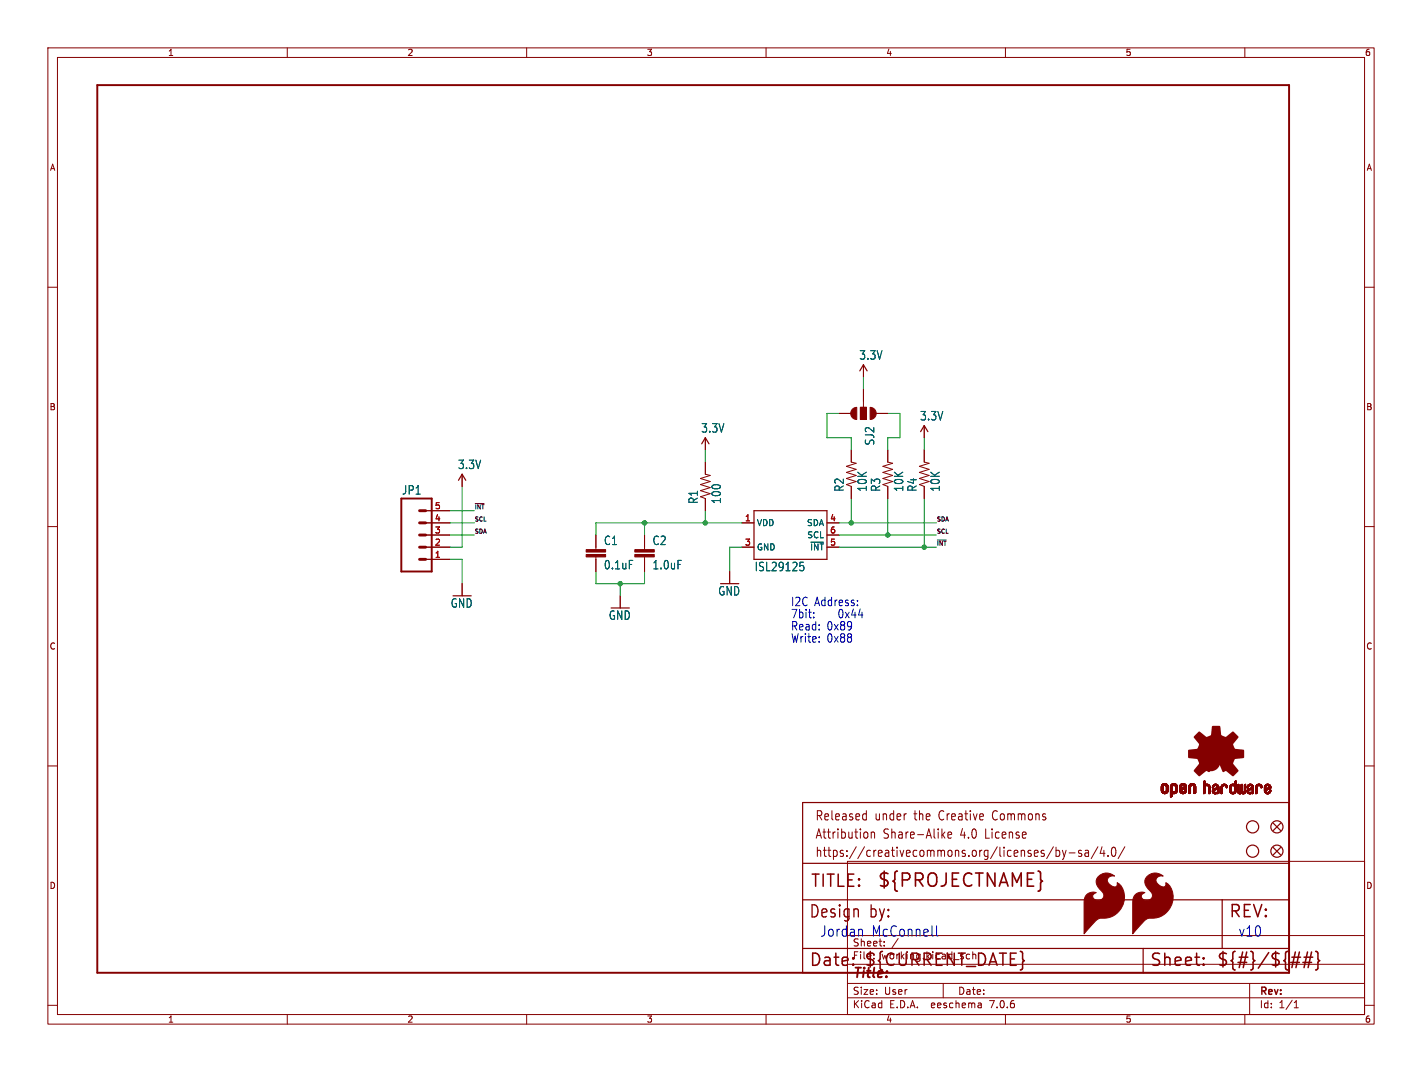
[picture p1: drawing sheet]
<svg xmlns="http://www.w3.org/2000/svg" width="297mm" height="224mm" viewBox="0 0 297 224" stroke-linecap="round" stroke-linejoin="round" font-family="sans-serif">
<defs><g id="words">
<text font-size="3.8" fill="#840000" x="183.1" y="185.7">${PROJECTNAME}</text>
<g font-size="3.5" fill="#840000">
<text x="169.2" y="185.7">TITLE:</text>
<text x="168.9" y="192.1">Design</text>
<text x="256.5" y="192.1">REV:</text>
<text x="168.9" y="202.2">Date:</text>
<text x="180.3" y="202.2">${CURRENT_DATE}</text>
<text x="240" y="202.2">Sheet:</text>
<text x="254" y="202.2">${#}/${##}</text>
</g>
<text font-size="3.5" fill="#0000c2" x="181.6" y="192.1">by:</text>
<g font-size="3" fill="#0000c2">
<text x="171.2" y="195.8">Jordan</text>
<text x="182" y="195.8">McConnell</text>
<text x="258.6" y="195.8">v10</text>
</g>
<text font-size="2.8" fill="#840000" x="178" y="204.8">Title:</text>
<g font-size="2.7" fill="#840000">
<text x="170.2" y="171.7">Released</text>
<text x="182.7" y="171.7">under</text>
<text x="191.1" y="171.7">the</text>
<text x="196.5" y="171.7">Creative</text>
<text x="208" y="171.7">Commons</text>
<text x="170.2" y="175.5">Attribution</text>
<text x="170.2" y="179.3">https://creativecommons.org/licenses/by-sa/4.0/</text>
<text x="184.5" y="175.5">Share-Alike</text>
<text x="200.8" y="175.5">4.0</text>
<text x="206.2" y="175.5">License</text>
</g>
<g font-size="2.5" fill="#006464">
<text x="179.4" y="75.3">3.3V</text>
<text x="192.1" y="88">3.3V</text>
<text x="146.4" y="90.6">3.3V</text>
<text x="182.8" y="93.1" transform="rotate(-90 182.8 93.1)">SJ2</text>
<text x="95.6" y="98.2">3.3V</text>
<text x="83.9" y="103.5">JP1</text>
<text x="146" y="105.4" transform="rotate(-90 146 105.4)">R1</text>
<text x="150.8" y="105.4" transform="rotate(-90 150.8 105.4)">100</text>
<text x="176.4" y="102.8" transform="rotate(-90 176.4 102.8)">R2</text>
<text x="181.2" y="102.8" transform="rotate(-90 181.2 102.8)">10K</text>
<text x="184.1" y="102.8" transform="rotate(-90 184.1 102.8)">R3</text>
<text x="188.9" y="102.8" transform="rotate(-90 188.9 102.8)">10K</text>
<text x="191.7" y="102.8" transform="rotate(-90 191.7 102.8)">R4</text>
<text x="196.5" y="102.8" transform="rotate(-90 196.5 102.8)">10K</text>
<text x="126" y="114.1">C1</text>
<text x="126" y="119.1">0.1uF</text>
<text x="136.2" y="114.1">C2</text>
<text x="136.2" y="119.1">1.0uF</text>
<text x="157.5" y="119.5">ISL29125</text>
<text x="149.9" y="124.6">GND</text>
<text x="94" y="127.1">GND</text>
<text x="127.1" y="129.7">GND</text>
</g>
<g font-size="2.5" fill="#0000c2">
<text x="165.1" y="126.8">I2C Address:</text>
<text x="165.1" y="129.3">7bit:</text>
<text x="165.1" y="131.8">Read:</text>
<text x="172.7" y="131.8">0x89</text>
<text x="175.4" y="129.3">0x44</text>
<text x="165.1" y="134.4">Write:</text>
<text x="172.7" y="134.4">0x88</text>
</g>
<g font-size="2.1" fill="#840000">
<text x="178" y="197.9">Sheet:</text>
<text x="178" y="200.6">File:</text>
<text x="184.1" y="200.6">working.kicad_sch</text>
<text x="178" y="208">Size:</text>
<text x="184.7" y="208">User</text>
<text x="200" y="208">Date:</text>
<text x="263" y="208.2">Rev:</text>
<text x="178" y="210.8">KiCad</text>
<text x="185.7" y="210.8">E.D.A.</text>
<text x="194.6" y="210.8">eeschema</text>
<text x="207" y="210.8">7.0.6</text>
<text x="263" y="210.8">Id:</text>
<text x="267.1" y="210.8">1/1</text>
</g>
<g font-size="1.8" fill="#840000">
<text x="35" y="11.9">1</text>
<text x="85" y="11.9">2</text>
<text x="135" y="11.9">3</text>
<text x="185" y="11.9">4</text>
<text x="235" y="11.9">5</text>
<text x="285" y="11.9">6</text>
<text x="10.3" y="35.9">A</text>
<text x="285.3" y="35.9">A</text>
<text x="10.3" y="85.9">B</text>
<text x="285.3" y="85.9">B</text>
<text x="10.3" y="135.9">C</text>
<text x="285.3" y="135.9">C</text>
<text x="10.3" y="185.9">D</text>
<text x="285.3" y="185.9">D</text>
<text x="35" y="213.8">1</text>
<text x="85" y="213.8">2</text>
<text x="135" y="213.8">3</text>
<text x="185" y="213.8">4</text>
<text x="235" y="213.8">5</text>
<text x="285" y="213.8">6</text>
</g>
<g font-size="1.8" fill="#a90000">
<text x="90.7" y="106.4">5</text>
<text x="90.7" y="111.5">3</text>
<text x="90.7" y="109">4</text>
<text x="155.5" y="109">1</text>
<text x="173.3" y="109">4</text>
<text x="173.3" y="111.5">6</text>
<text x="90.7" y="116.6">1</text>
<text x="90.7" y="114">2</text>
<text x="155.5" y="114">3</text>
<text x="173.3" y="114">5</text>
</g>
<g font-size="1.8" fill="#006464">
<text x="158" y="110.1">VDD</text>
<text x="168.4" y="110.1">SDA</text>
<text x="168.5" y="112.6">SCL</text>
<text x="158" y="115.2">GND</text>
<text x="169.1" y="115.2">~{INT}</text>
</g>
<g font-size="1.2" fill="#0f0f0f">
<text x="99.1" y="106.4">~{INT}</text>
<text x="99.1" y="111.5">SDA</text>
<text x="99.1" y="109">SCL</text>
<text x="195.6" y="109">SDA</text>
<text x="195.6" y="111.5">SCL</text>
<text x="195.6" y="114.1">~{INT}</text>
</g>
</g></defs>
<g fill="none" stroke="#840000" stroke-width=".21">
<path d="M10 10h277v203.9h-277zM12 12h273v199.9h-273zM60 10v2M110 10v2M160 10v2M210 10v2M260 10v2M10 60h2M285 60h2M180.3 76.2v2.5M96.5 99.1v2.5M147.3 96.5v2.6l1 .2-2 .6 2 .7-2 .6 2 .7-2 .6 2 .6-2 .7 1 .3v2.6"/>
<path d="M147.3 91.4v2.6M175.3 86.4h2.5M177.8 94v2.5l1 .3-2 .6 2 .6-2 .7 2 .6-2 .6 2 .7-2 .6 1 .4v2.5M179.7 85.1h1.3v2.5h-1.3zM180.3 81.3v3.8M182.9 86.4h2.5M185.4 94v2.5l1 .3-2 .6 2 .6-2 .7 2 .6-2 .6 2 .7-2 .6 1 .4v2.5M193 88.9v2.5M193 94v2.5l1.1 .3-2.1 .6 2.1 .6-2.1 .7 2.1 .6-2.1 .6 2.1 .7-2.1 .6 1 .4v2.5M10 110h2M88.9 109.2h5.1M88.9 114.3h5.1"/>
<path d="M88.9 111.8h5.1M88.9 116.8h5.1M88.9 106.7h5.1M124.5 111.8v3M124.5 116.3v3.1M134.6 111.8v3M134.6 116.3v3.1M152.4 119.4v2.5M154.9 109.2h2.6M154.9 114.3h2.6M172.7 109.2h2.6M172.7 114.3h2.6"/>
<path d="M172.7 111.8h2.6M285 110h2M96.5 121.9v2.6M129.5 124.5v2.5M10 160h2M285 160h2M177 179.9h108v32h-108zM180.5 170l.4 .1M180.9 169.3v2M180.9 171.2l-.4 .1M181.2 174v.9M182 173.8v1.3"/>
<path d="M182 174l.2-.2 .4 .1 .1 1.2M196.9 174.4l.5 .7M197.4 173.8l-.7 .7M198 174.4l.8-.1-.1-.4-.5-.1-.2 .3 .1 .9h.6M220 176.9l-1.4 2.5M220.6 177v1.9M220.6 177.7l.4-.1 .3 .4-.1 .8h-.6M221.9 177.6l.4 1.3M222.3 178.9l-.2 .5-.2 .1M222.7 177.6l-.4 1.3M223.3 178.2h1.2M225.9 177.7l-.4-.1-.2 .3v.3l.6 .1v.5h-.6"/>
<path d="M226.7 177.7h.6l.1 1.2M227.4 178.1l-.6 .1a.4 .4 0 0 0-.2 .3 .4 .4 0 0 0 .2 .4l.6-.1M229.3 176.9l-1.4 2.5M230.2 176.9l-.4 1.4h1M230.6 177.6v1.3M231.4 178.7v.2M232.4 177.1l.3-.1a1.34 1.34 0 0 1 0 1.9h-.2a1.44 1.44 0 0 1-.1-1.8zM234.9 176.9l-1.4 2.5M177 195.4h108M184.7 197.5v.1M187.6 196l-1.3 2M10 210h2"/>
<path d="M60 211.9v2M110 211.9v2M160 211.9v2M177 208.4h108M177 205.4h108M177 201.4h108M197 205.4v3M204.9 209.6l.1 .9M205 210.4l-.2 .1M205 209.9h-.2M210 211.9v2M260 211.9v2"/>
<path d="M261 205.4v6.5M270.3 210.5h.9M270.3 209.4l.4-.4v1.5M285 210h2"/>
</g>
<g fill="none" stroke="#840000" stroke-width=".25">
<path d="M179.6 77.5l.7-1.3 .8 1.3M146.6 92.7l.7-1.3 .8 1.3M192.3 90.2l.7-1.3 .8 1.3M95.8 100.3l.7-1.2 .8 1.2M157.5 106.7h15.2v10.1h-15.2zM167.6 167.6h101.6v35.6h-101.6zM265.9 177l1.6 1.6M265.9 172l1.6 1.5M267.5 177l-1.6 1.6M267.5 172l-1.6 1.5M167.6 198.1h101.6M167.6 180.3h101.6"/>
<path d="M167.6 188h101.6M238.8 198.1v5.1M255.3 188v10.1"/>
<circle cx="261.6" cy="172.7" r="1.27"/>
<circle cx="261.6" cy="177.8" r="1.27"/>
<circle cx="266.7" cy="177.8" r="1.27"/>
<circle cx="266.7" cy="172.7" r="1.27"/>
</g>
<g fill="#840000" stroke="#840000" stroke-width=".21">
<path d="M229.4 183.1a2.45 2.45 0 0 1 3.4-.1 1.05 1.05 0 0 0-1.4 .6 1.05 1.05 0 0 0 .6 1.4 .75 .75 0 0 0 1.4-.2l-.1-.4a3.8 3.8 0 0 1 .8 5.5 4.3 4.3 0 0 1-4.3 1.9 7.8 7.8 0 0 0-2.7 2.5l-.7 .8v-6.4a1.93 1.93 0 0 1 2.6-2.2 .81 .81 0 0 0-.8 .9 .81 .81 0 0 0 1 .7 1.09 1.09 0 0 0 1.3-.6 1.09 1.09 0 0 0-.4-1.4 2.08 2.08 0 0 1-.7-3z"/>
<path d="M239.5 183.1a2.45 2.45 0 0 1 3.4-.1 1.05 1.05 0 0 0-1.4 .6 1.05 1.05 0 0 0 .7 1.4 .75 .75 0 0 0 1.3-.2v-.4a3.8 3.8 0 0 1 .7 5.5 4.3 4.3 0 0 1-4.2 1.9 7.8 7.8 0 0 0-2.8 2.5l-.6 .8v-6.4a1.93 1.93 0 0 1 2.5-2.2 .81 .81 0 0 0-.7 .9 .81 .81 0 0 0 .9 .7 1.09 1.09 0 0 0 1.3-.6 1.09 1.09 0 0 0-.4-1.4 2.08 2.08 0 0 1-.7-3z"/>
<path d="M178.1 85.5l.8-.4v2.5a1.27 1.27 0 0 1-1.1-.8 1.27 1.27 0 0 1 .3-1.3z"/>
<path d="M179.7 85.1h1.3v2.5h-1.3z"/>
<path d="M181.7 85.1a1.27 1.27 0 0 1 1.3 1.3 1.27 1.27 0 0 1-1.3 1.2z"/>
<path d="M122.4 115.8h4.1v.5h-4.1z"/>
<path d="M122.4 114.8h4.1v.5h-4.1z"/>
<path d="M132.6 115.8h4.1v.5h-4.1z"/>
<path d="M132.6 114.8h4.1v.5h-4.1z"/>
<path d="M242.5 165.1h.4z"/>
<path d="M242.5 165l.4 .1z"/>
<path d="M242.5 165h.4z"/>
<path d="M242.5 164.9l.4 .1z"/>
<path d="M242.5 164.9h.4z"/>
<path d="M242.5 164.8l.4 .1z"/>
<path d="M242.5 164.8h.4z"/>
<path d="M242.5 164.7l.4 .1z"/>
<path d="M242.5 164.7h.4z"/>
<path d="M242.5 164.6l.4 .1z"/>
<path d="M242.5 164.6h.4z"/>
<path d="M242.5 164.5l.4 .1z"/>
<path d="M242.5 164.5h.4z"/>
<path d="M242.5 164.4l.4 .1z"/>
<path d="M242.5 164.4h.4z"/>
<path d="M242.5 164.3l.4 .1z"/>
<path d="M242.6 165.2h.4z"/>
<path d="M242.6 165.1l.3 .1z"/>
<path d="M242.6 165.1h.3z"/>
<path d="M242.6 164.3h.3z"/>
<path d="M242.6 164.3h.4z"/>
<path d="M242.6 165.3h.4z"/>
<path d="M242.6 165.2l.4 .1z"/>
<path d="M242.6 164.2l.4 .1z"/>
<path d="M242.6 164.2h.4z"/>
<path d="M242.6 165.3h.5z"/>
<path d="M242.6 164.1l.4 .1z"/>
<path d="M242.6 164.1h.5z"/>
<path d="M242.6 165.4h.5z"/>
<path d="M242.6 165.3l.5 .1z"/>
<path d="M242.6 165.4h.6z"/>
<path d="M242.6 164.1h.6z"/>
<path d="M242.6 165.4h1.3z"/>
<path d="M242.6 164l1.3 .1z"/>
<path d="M242.6 164h1.3z"/>
<path d="M242.7 165.5h1.2z"/>
<path d="M242.7 165.4l1.2 .1z"/>
<path d="M242.7 164h1.2z"/>
<path d="M242.7 163.9l1.1 .1z"/>
<path d="M242.7 165.5h1.1z"/>
<path d="M242.7 163.9h1.1z"/>
<path d="M242.7 165.5l1.1 .1z"/>
<path d="M242.7 165.6h1.1z"/>
<path d="M242.8 165.6h1z"/>
<path d="M242.8 163.9h1z"/>
<path d="M242.8 163.8l1 .1z"/>
<path d="M242.8 163.8h1z"/>
<path d="M242.8 165.6h.9z"/>
<path d="M242.8 163.8h.9z"/>
<path d="M242.8 165.6l.9 .1z"/>
<path d="M242.8 165.7h.9z"/>
<path d="M242.9 163.8h.8z"/>
<path d="M242.9 165.7h.8z"/>
<path d="M242.9 165.7h.7z"/>
<path d="M242.9 163.7l.7 .1z"/>
<path d="M242.9 163.7h.7z"/>
<path d="M243 165.7h.6z"/>
<path d="M243 163.7h.6z"/>
<path d="M243 165.7l.5 .1z"/>
<path d="M243 163.7h.5z"/>
<path d="M243.1 165.8h.4z"/>
<path d="M243.1 163.7h.4z"/>
<path d="M243.1 165.8h.3z"/>
<path d="M243.1 163.7h.3z"/>
<path d="M243.2 165.8h.2z"/>
<path d="M243.2 163.7h.2z"/>
<path d="M243.3 164.1h.6z"/>
<path d="M243.4 165.4h.5z"/>
<path d="M243.4 164.1h.5z"/>
<path d="M243.4 165.3l.5 .1z"/>
<path d="M243.5 165.3h.5z"/>
<path d="M243.5 164.1h.4z"/>
<path d="M243.5 164.1h.5z"/>
<path d="M243.5 164.1l.5 .1z"/>
<path d="M243.5 164.2h.5z"/>
<path d="M243.6 165.2l.4 .1z"/>
<path d="M243.6 164.2h.4z"/>
<path d="M243.6 165.2h.4z"/>
<path d="M243.6 164.3h.4z"/>
<path d="M243.6 164.2l.4 .1z"/>
<path d="M243.6 165.1l.4 .1z"/>
<path d="M243.6 165.1h.4z"/>
<path d="M243.6 165l.4 .1z"/>
<path d="M243.6 165h.4z"/>
<path d="M243.6 164.9l.4 .1z"/>
<path d="M243.6 164.9h.4z"/>
<path d="M243.6 164.8l.4 .1z"/>
<path d="M243.6 164.8h.4z"/>
<path d="M243.6 164.7l.4 .1z"/>
<path d="M243.6 164.7h.4z"/>
<path d="M243.6 164.6l.4 .1z"/>
<path d="M243.6 164.6h.4z"/>
<path d="M243.6 164.5l.4 .1z"/>
<path d="M243.6 164.5h.4z"/>
<path d="M243.6 164.4l.4 .1z"/>
<path d="M243.6 164.4h.4z"/>
<path d="M243.6 164.3l.4 .1z"/>
<path d="M244.5 166.4h.2z"/>
<path d="M244.5 166.4h.3z"/>
<path d="M244.5 166.3l.3 .1z"/>
<path d="M244.5 166.3h.3z"/>
<path d="M244.5 166.2l.3 .1z"/>
<path d="M244.5 166.2h.3z"/>
<path d="M244.5 166.1l.3 .1z"/>
<path d="M244.5 166.1h.3z"/>
<path d="M244.5 166l.3 .1z"/>
<path d="M244.5 166h.3z"/>
<path d="M244.5 165.9l.3 .1z"/>
<path d="M244.5 165.9h.3z"/>
<path d="M244.5 165.8l.3 .1z"/>
<path d="M244.5 165.8h.3z"/>
<path d="M244.5 165.8h.4z"/>
<path d="M244.5 165.7l.4 .1z"/>
<path d="M244.5 165.7h1z"/>
<path d="M244.5 165.7h1.1z"/>
<path d="M244.5 165.6l1.1 .1z"/>
<path d="M244.5 165.6h1.2z"/>
<path d="M244.5 165.5l1.3 .1z"/>
<path d="M244.5 165.5h1.3z"/>
<path d="M244.5 165.4l1.3 .1z"/>
<path d="M244.5 165.4h1.3z"/>
<path d="M244.5 165.4h.6z"/>
<path d="M244.5 165.4h.5z"/>
<path d="M244.5 165.3l.5 .1z"/>
<path d="M244.5 165.3h.5z"/>
<path d="M244.5 165.3h.4z"/>
<path d="M244.5 165.2l.4 .1z"/>
<path d="M244.5 165.2h.4z"/>
<path d="M244.5 165.2h.3z"/>
<path d="M244.5 165.1l.3 .1z"/>
<path d="M244.5 165.1h.3z"/>
<path d="M244.5 165l.3 .1z"/>
<path d="M244.5 165h.3z"/>
<path d="M244.5 164.9l.3 .1z"/>
<path d="M244.5 164.9h.3z"/>
<path d="M244.5 164.8l.3 .1z"/>
<path d="M244.5 164.8h.3z"/>
<path d="M244.5 164.7l.3 .1z"/>
<path d="M244.5 164.7h.3z"/>
<path d="M244.5 164.6l.3 .1z"/>
<path d="M244.5 164.6h.3z"/>
<path d="M244.5 164.5l.3 .1z"/>
<path d="M244.5 164.5h.3z"/>
<path d="M244.5 164.4l.3 .1z"/>
<path d="M244.5 164.4h.3z"/>
<path d="M244.5 164.3l.3 .1z"/>
<path d="M244.5 164.3h.3z"/>
<path d="M244.5 164.3h.4z"/>
<path d="M244.5 164.2l.4 .1z"/>
<path d="M244.5 166.5h.1z"/>
<path d="M244.5 166.4l.1 .1z"/>
<path d="M244.5 164.2h.4z"/>
<path d="M244.5 164.1l.5 .1z"/>
<path d="M244.5 164.1h.5z"/>
<path d="M244.5 164.1h.6z"/>
<path d="M244.5 164l1.3 .1z"/>
<path d="M244.5 164h1.3z"/>
<path d="M244.6 164h1.2z"/>
<path d="M244.6 163.9l1.2 .1z"/>
<path d="M244.6 163.9h1.2z"/>
<path d="M244.6 163.9h1.1z"/>
<path d="M244.7 163.9h1z"/>
<path d="M244.7 163.8l1 .1z"/>
<path d="M244.7 163.8h1z"/>
<path d="M244.7 163.8h.9z"/>
<path d="M244.8 163.8h.8z"/>
<path d="M244.8 163.7l.7 .1z"/>
<path d="M244.8 163.7h.7z"/>
<path d="M244.9 163.7h.6z"/>
<path d="M244.9 165.7l.5 .1z"/>
<path d="M244.9 163.7h.5z"/>
<path d="M245 165.8h.4z"/>
<path d="M245 163.7h.4z"/>
<path d="M245 163.7h.3z"/>
<path d="M245.1 165.8h.2z"/>
<path d="M245.1 163.7h.2z"/>
<path d="M245.2 164.1h.6z"/>
<path d="M245.3 165.4h.5z"/>
<path d="M245.3 165.4h.6z"/>
<path d="M245.3 164.1h.6z"/>
<path d="M245.4 165.3l.5 .1z"/>
<path d="M245.4 164.1h.5z"/>
<path d="M245.4 165.3h.5z"/>
<path d="M245.4 164.1l.5 .1z"/>
<path d="M245.4 164.2h.5z"/>
<path d="M245.5 165.3h.4z"/>
<path d="M245.5 165.2l.4 .1z"/>
<path d="M245.5 164.2h.4z"/>
<path d="M245.5 165.2h.4z"/>
<path d="M245.5 164.3h.4z"/>
<path d="M245.5 164.2l.4 .1z"/>
<path d="M245.5 165.1l.4 .1z"/>
<path d="M245.5 165.1h.4z"/>
<path d="M245.5 164.4h.4z"/>
<path d="M245.5 164.3l.4 .1z"/>
<path d="M245.5 165l.4 .1z"/>
<path d="M245.5 165h.4z"/>
<path d="M245.5 164.9l.4 .1z"/>
<path d="M245.5 164.9h.4z"/>
<path d="M245.5 164.8l.4 .1z"/>
<path d="M245.5 164.8h.4z"/>
<path d="M245.5 164.7l.4 .1z"/>
<path d="M245.5 164.7h.4z"/>
<path d="M245.5 164.6l.4 .1z"/>
<path d="M245.5 164.6h.4z"/>
<path d="M245.5 164.5l.4 .1z"/>
<path d="M245.5 164.5h.4z"/>
<path d="M245.5 164.4l.4 .1z"/>
<path d="M246.4 165.2h.4z"/>
<path d="M246.4 165.1l.4 .1z"/>
<path d="M246.4 165.1h.4z"/>
<path d="M246.4 165l.4 .1z"/>
<path d="M246.4 165h.5z"/>
<path d="M246.4 165h.6z"/>
<path d="M246.4 164.9l.7 .1z"/>
<path d="M246.4 164.9h.7z"/>
<path d="M246.4 164.9h.8z"/>
<path d="M246.4 164.9h.9z"/>
<path d="M246.4 164.8l.9 .1z"/>
<path d="M246.4 164.8h.9z"/>
<path d="M246.4 164.8h1z"/>
<path d="M246.4 164.8h1.1z"/>
<path d="M246.4 164.7l1.1 .1z"/>
<path d="M246.4 164.7h1.1z"/>
<path d="M246.4 164.7h1.2z"/>
<path d="M246.4 164.7h1.3z"/>
<path d="M246.4 164.6l1.3 .1z"/>
<path d="M246.4 164.6h1.3z"/>
<path d="M246.4 164.6h1.4z"/>
<path d="M246.4 164.6h.4z"/>
<path d="M246.4 164.6h.3z"/>
<path d="M246.4 164.5l.3 .1z"/>
<path d="M246.4 164.5h.3z"/>
<path d="M246.4 164.4l.3 .1z"/>
<path d="M246.4 164.4h.3z"/>
<path d="M246.4 164.4h.4z"/>
<path d="M246.4 164.3l.4 .1z"/>
<path d="M246.4 164.3h.4z"/>
<path d="M246.4 164.2l.4 .1z"/>
<path d="M246.4 165.3h.5z"/>
<path d="M246.4 165.3h.4z"/>
<path d="M246.4 165.2l.4 .1z"/>
<path d="M246.4 164.2h.4z"/>
<path d="M246.4 164.2h.5z"/>
<path d="M246.4 164.1l.5 .1z"/>
<path d="M246.4 164.1h.5z"/>
<path d="M246.4 165.3l.5 .1z"/>
<path d="M246.4 165.4h.6z"/>
<path d="M246.4 164.1h.6z"/>
<path d="M246.4 165.4h1.3z"/>
<path d="M246.5 165.4h1.2z"/>
<path d="M246.5 164l1.2 .1z"/>
<path d="M246.5 164h1.2z"/>
<path d="M246.5 165.5h1.2z"/>
<path d="M246.5 165.4l1.2 .1z"/>
<path d="M246.5 165.5h1.1z"/>
<path d="M246.5 163.9l1.2 .1z"/>
<path d="M246.5 165.5l1.1 .1z"/>
<path d="M246.5 163.9h1.2z"/>
<path d="M246.6 165.6h1z"/>
<path d="M246.6 163.9h1z"/>
<path d="M246.6 163.8l1 .1z"/>
<path d="M246.6 163.8h1z"/>
<path d="M246.6 165.6l.9 .1z"/>
<path d="M246.7 163.8h.9z"/>
<path d="M246.7 165.7h.8z"/>
<path d="M246.7 163.8h.8z"/>
<path d="M246.7 163.7l.8 .1z"/>
<path d="M246.7 163.7h.7z"/>
<path d="M246.8 165.7h.6z"/>
<path d="M246.8 163.7h.6z"/>
<path d="M246.8 165.7l.6 .1z"/>
<path d="M246.8 164.6h1z"/>
<path d="M246.9 164.6h.9z"/>
<path d="M246.9 163.7h.4z"/>
<path d="M246.9 165.8h.4z"/>
<path d="M246.9 165.8h.3z"/>
<path d="M247 165.8h.2z"/>
<path d="M247 164.6h.8z"/>
<path d="M247 163.7h.2z"/>
<path d="M247 164.5l.8 .1z"/>
<path d="M247 164.5h.8z"/>
<path d="M247.1 164.5h.7z"/>
<path d="M247.2 164.5h.6z"/>
<path d="M247.2 164.1h.5z"/>
<path d="M247.2 165.4h.5z"/>
<path d="M247.2 164.1h.6z"/>
<path d="M247.2 164.4l.6 .1z"/>
<path d="M247.2 164.4h.6z"/>
<path d="M247.3 165.3l.5 .1z"/>
<path d="M247.3 164.4h.5z"/>
<path d="M247.3 164.1h.5z"/>
<path d="M247.3 165.3h.5z"/>
<path d="M247.3 164.1l.5 .1z"/>
<path d="M247.3 164.2h.5z"/>
<path d="M247.4 165.3h.4z"/>
<path d="M247.4 164.2h.4z"/>
<path d="M247.4 164.4h.4z"/>
<path d="M247.4 165.2l.4 .1z"/>
<path d="M247.4 165.2h.4z"/>
<path d="M247.4 164.3l.4 .1z"/>
<path d="M247.4 164.3h.4z"/>
<path d="M247.4 164.2l.4 .1z"/>
<path d="M247.4 165.1l.4 .1z"/>
<path d="M247.4 165.1h.4z"/>
<path d="M247.5 165.1h.3z"/>
<path d="M247.5 165l.3 .1z"/>
<path d="M247.5 165h.3z"/>
<path d="M247.6 164.9l.2 .1z"/>
<path d="M247.6 164.9h.2z"/>
<path d="M248.3 165.7h.2z"/>
<path d="M248.3 165.7h.3z"/>
<path d="M248.3 165.6l.3 .1z"/>
<path d="M248.3 165.6h.3z"/>
<path d="M248.3 165.6h.4z"/>
<path d="M248.3 165.5l.4 .1z"/>
<path d="M248.3 165.5h.4z"/>
<path d="M248.3 165.4l.4 .1z"/>
<path d="M248.3 165.4h.4z"/>
<path d="M248.3 165.3l.4 .1z"/>
<path d="M248.3 165.3h.4z"/>
<path d="M248.3 165.2l.4 .1z"/>
<path d="M248.3 165.2h.4z"/>
<path d="M248.3 165.1l.4 .1z"/>
<path d="M248.3 165.1h.4z"/>
<path d="M248.3 165l.4 .1z"/>
<path d="M248.3 165h.4z"/>
<path d="M248.3 164.9l.4 .1z"/>
<path d="M248.3 164.9h.4z"/>
<path d="M248.3 164.8l.4 .1z"/>
<path d="M248.3 164.8h.4z"/>
<path d="M248.3 164.7l.4 .1z"/>
<path d="M248.3 164.7h.4z"/>
<path d="M248.3 164.6l.4 .1z"/>
<path d="M248.3 164.6h.4z"/>
<path d="M248.3 164.5l.4 .1z"/>
<path d="M248.3 164.5h.4z"/>
<path d="M248.3 164.4l.4 .1z"/>
<path d="M248.3 164.4h.4z"/>
<path d="M248.3 164.3l.4 .1z"/>
<path d="M248.3 164.3h.4z"/>
<path d="M248.3 164.2l.4 .1z"/>
<path d="M248.3 165.7l.1 .1z"/>
<path d="M248.3 164.2h.4z"/>
<path d="M248.3 164.2h.5z"/>
<path d="M248.3 164.1l.5 .1z"/>
<path d="M248.3 164.1h.5z"/>
<path d="M248.3 164.1h.6z"/>
<path d="M248.4 164.1h.6z"/>
<path d="M248.4 164l1.3 .1z"/>
<path d="M248.4 164h1.3z"/>
<path d="M248.4 164h1.2z"/>
<path d="M248.4 163.9l1.2 .1z"/>
<path d="M248.4 163.9h1.2z"/>
<path d="M248.5 163.9h1.1z"/>
<path d="M248.5 163.9h1z"/>
<path d="M248.5 163.8l1 .1z"/>
<path d="M248.5 163.8h1z"/>
<path d="M248.6 163.8h.8z"/>
<path d="M248.6 163.7l.8 .1z"/>
<path d="M248.7 163.7h.6z"/>
<path d="M248.8 163.7h.4z"/>
<path d="M248.9 163.7h.3z"/>
<path d="M248.9 163.7h.2z"/>
<path d="M249.1 164.1h.6z"/>
<path d="M249.2 164.1h.5z"/>
<path d="M249.2 164.1l.5 .1z"/>
<path d="M249.3 164.2h.4z"/>
<path d="M249.3 164.2l.4 .1z"/>
<path d="M249.3 164.3h.4z"/>
<path d="M249.3 165.7h.3z"/>
<path d="M249.3 165.7h.4z"/>
<path d="M249.3 165.6l.4 .1z"/>
<path d="M249.3 165.6h.4z"/>
<path d="M249.3 165.6h.5z"/>
<path d="M249.3 165.5l.5 .1z"/>
<path d="M249.3 165.5h.5z"/>
<path d="M249.3 165.4l.5 .1z"/>
<path d="M249.3 165.4h.5z"/>
<path d="M249.3 165.3l.5 .1z"/>
<path d="M249.3 165.3h.5z"/>
<path d="M249.3 165.2l.5 .1z"/>
<path d="M249.3 165.2h.5z"/>
<path d="M249.3 165.1l.5 .1z"/>
<path d="M249.3 165.1h.5z"/>
<path d="M249.3 165l.5 .1z"/>
<path d="M249.3 165h.5z"/>
<path d="M249.3 164.9l.5 .1z"/>
<path d="M249.3 164.9h.5z"/>
<path d="M249.3 164.8l.5 .1z"/>
<path d="M249.3 164.8h.5z"/>
<path d="M249.3 164.7l.5 .1z"/>
<path d="M249.3 164.7h.5z"/>
<path d="M249.3 164.6l.5 .1z"/>
<path d="M249.3 164.6h.5z"/>
<path d="M249.3 164.5l.5 .1z"/>
<path d="M249.3 164.5h.5z"/>
<path d="M249.3 164.4l.5 .1z"/>
<path d="M249.3 164.4h.5z"/>
<path d="M249.3 164.3l.5 .1z"/>
<path d="M249.3 164.3h.5z"/>
<path d="M249.4 165.7h.2z"/>
<path d="M249.4 165.7l.1 .1z"/>
<path d="M251.4 165.8h.1z"/>
<path d="M251.4 165.7l.2 .1z"/>
<path d="M251.4 163.3h.3z"/>
<path d="M251.4 165.7h.2z"/>
<path d="M251.4 165.7h.3z"/>
<path d="M251.4 165.6l.3 .1z"/>
<path d="M251.4 165.6h.3z"/>
<path d="M251.4 165.5l.3 .1z"/>
<path d="M251.4 165.5h.3z"/>
<path d="M251.4 165.4l.3 .1z"/>
<path d="M251.4 165.4h.3z"/>
<path d="M251.4 165.3l.3 .1z"/>
<path d="M251.4 165.3h.3z"/>
<path d="M251.4 165.2l.3 .1z"/>
<path d="M251.4 165.2h.3z"/>
<path d="M251.4 165.1l.3 .1z"/>
<path d="M251.4 165.1h.3z"/>
<path d="M251.4 165l.3 .1z"/>
<path d="M251.4 165h.3z"/>
<path d="M251.4 164.9l.3 .1z"/>
<path d="M251.4 164.9h.3z"/>
<path d="M251.4 164.8l.3 .1z"/>
<path d="M251.4 164.8h.3z"/>
<path d="M251.4 164.7l.3 .1z"/>
<path d="M251.4 164.7h.3z"/>
<path d="M251.4 164.6l.3 .1z"/>
<path d="M251.4 164.6h.3z"/>
<path d="M251.4 164.5l.3 .1z"/>
<path d="M251.4 164.5h.3z"/>
<path d="M251.4 164.4l.3 .1z"/>
<path d="M251.4 164.4h.3z"/>
<path d="M251.4 164.3l.3 .1z"/>
<path d="M251.4 164.3h.3z"/>
<path d="M251.4 164.3h.4z"/>
<path d="M251.4 164.2l.4 .1z"/>
<path d="M251.4 164.2h.4z"/>
<path d="M251.4 164.2h.5z"/>
<path d="M251.4 164.1l.5 .1z"/>
<path d="M251.4 164.1h.5z"/>
<path d="M251.4 164.1h.6z"/>
<path d="M251.4 164.1h1.2z"/>
<path d="M251.4 164l1.2 .1z"/>
<path d="M251.4 164h1.2z"/>
<path d="M251.4 164h1.1z"/>
<path d="M251.4 163.9l1.1 .1z"/>
<path d="M251.4 163.9h1.1z"/>
<path d="M251.4 163.9h1z"/>
<path d="M251.4 163.9h.3z"/>
<path d="M251.4 163.8l.3 .1z"/>
<path d="M251.4 163.8h.3z"/>
<path d="M251.4 163.7l.3 .1z"/>
<path d="M251.4 163.7h.3z"/>
<path d="M251.4 163.6l.3 .1z"/>
<path d="M251.4 163.6h.3z"/>
<path d="M251.4 163.5l.3 .1z"/>
<path d="M251.4 163.5h.3z"/>
<path d="M251.4 163.4l.3 .1z"/>
<path d="M251.4 163.4h.3z"/>
<path d="M251.4 163.3l.3 .1z"/>
<path d="M251.4 163.2l.3 .1z"/>
<path d="M251.4 163.2h.3z"/>
<path d="M251.5 163.2h.2z"/>
<path d="M251.5 163.1l.2 .1z"/>
<path d="M251.8 163.9h.6z"/>
<path d="M251.8 163.8l.6 .1z"/>
<path d="M251.8 163.8h.5z"/>
<path d="M251.9 163.8h.4z"/>
<path d="M252.1 164.1h.5z"/>
<path d="M252.2 164.1h.4z"/>
<path d="M252.3 164.1h.4z"/>
<path d="M252.3 164.1l.4 .1z"/>
<path d="M252.3 164.2h.4z"/>
<path d="M252.4 164.2h.3z"/>
<path d="M252.4 164.3h.3z"/>
<path d="M252.4 164.2l.3 .1z"/>
<path d="M252.5 164.4h.2z"/>
<path d="M252.5 164.3l.2 .1z"/>
<path d="M252.5 164.5h.2z"/>
<path d="M252.5 164.4l.2 .1z"/>
<path d="M252.5 165.8h.1z"/>
<path d="M252.5 165.7l.2 .1z"/>
<path d="M252.5 165.7h.2z"/>
<path d="M252.5 165.6l.2 .1z"/>
<path d="M252.5 165.6h.2z"/>
<path d="M252.5 165.5l.2 .1z"/>
<path d="M252.5 165.5h.2z"/>
<path d="M252.5 165.4l.2 .1z"/>
<path d="M252.5 165.4h.2z"/>
<path d="M252.5 165.3l.2 .1z"/>
<path d="M252.5 165.3h.2z"/>
<path d="M252.5 165.2l.2 .1z"/>
<path d="M252.5 165.2h.2z"/>
<path d="M252.5 165.1l.2 .1z"/>
<path d="M252.5 165.1h.2z"/>
<path d="M252.5 165l.2 .1z"/>
<path d="M252.5 165h.2z"/>
<path d="M252.5 164.9l.2 .1z"/>
<path d="M252.5 164.9h.2z"/>
<path d="M252.5 164.8l.2 .1z"/>
<path d="M252.5 164.8h.2z"/>
<path d="M252.5 164.7l.2 .1z"/>
<path d="M252.5 164.7h.2z"/>
<path d="M252.5 164.6l.2 .1z"/>
<path d="M252.5 164.6h.2z"/>
<path d="M252.5 164.5l.2 .1z"/>
<path d="M253.2 165.4h.3z"/>
<path d="M253.2 165.3l.3 .1z"/>
<path d="M253.2 165.3h.3z"/>
<path d="M253.2 165.2l.3 .1z"/>
<path d="M253.2 165.2h.3z"/>
<path d="M253.2 164.6h.2z"/>
<path d="M253.2 164.5l.2 .1z"/>
<path d="M253.2 164.5h.2z"/>
<path d="M253.2 164.5h.3z"/>
<path d="M253.2 164.4l.3 .1z"/>
<path d="M253.2 164.4h.3z"/>
<path d="M253.2 165.4h.4z"/>
<path d="M253.2 165.1l.4 .1z"/>
<path d="M253.2 165.1h.4z"/>
<path d="M253.2 164.6h.1z"/>
<path d="M253.2 165.5h.4z"/>
<path d="M253.2 165.4l.4 .1z"/>
<path d="M253.2 164.3l.3 .1z"/>
<path d="M253.2 164.3h.3z"/>
<path d="M253.2 165.5h.5z"/>
<path d="M253.2 165.1h.5z"/>
<path d="M253.2 165l.5 .1z"/>
<path d="M253.2 165h.6z"/>
<path d="M253.2 164.3h.4z"/>
<path d="M253.2 164.2l.4 .1z"/>
<path d="M253.2 164.2h.4z"/>
<path d="M253.3 165.5l.8 .1z"/>
<path d="M253.3 165.5h.4z"/>
<path d="M253.3 165h.5z"/>
<path d="M253.3 164.2h.3z"/>
<path d="M253.3 165.6h.8z"/>
<path d="M253.3 164.2h.4z"/>
<path d="M253.3 165h.6z"/>
<path d="M253.3 164.1l.4 .1z"/>
<path d="M253.3 164.9l.7 .1z"/>
<path d="M253.3 164.1h.4z"/>
<path d="M253.3 164.1h.5z"/>
<path d="M253.3 164.9h.7z"/>
<path d="M253.3 164.1h.6z"/>
<path d="M253.3 165.6l.8 .1z"/>
<path d="M253.3 164.1h1.1z"/>
<path d="M253.4 165.7h.7z"/>
<path d="M253.4 164.9h.6z"/>
<path d="M253.4 164.1h1z"/>
<path d="M253.4 164.9h.7z"/>
<path d="M253.4 164l1 .1z"/>
<path d="M253.4 164h1z"/>
<path d="M253.4 164.9h.8z"/>
<path d="M253.4 164h.9z"/>
<path d="M253.4 164.8l.8 .1z"/>
<path d="M253.5 164h.8z"/>
<path d="M253.5 165.7h.6z"/>
<path d="M253.5 163.9l.8 .1z"/>
<path d="M253.5 164.8h1.1z"/>
<path d="M253.5 163.9h.8z"/>
<path d="M253.5 165.7l.6 .1z"/>
<path d="M253.5 165.8h.6z"/>
<path d="M253.5 163.9h.7z"/>
<path d="M253.6 164.8h1z"/>
<path d="M253.6 165.8h.5z"/>
<path d="M253.6 163.9h.6z"/>
<path d="M253.6 165.8h.4z"/>
<path d="M253.6 163.8l.6 .1z"/>
<path d="M253.6 163.8h.5z"/>
<path d="M253.7 164.8h.9z"/>
<path d="M253.7 163.8h.4z"/>
<path d="M253.7 164.7l.9 .1z"/>
<path d="M253.7 164.7h.9z"/>
<path d="M253.8 164.7h.8z"/>
<path d="M253.8 165.5h.2z"/>
<path d="M253.8 163.8h.2z"/>
<path d="M253.9 165.5h.1z"/>
<path d="M253.9 164.7h.7z"/>
<path d="M253.9 164.6l.7 .1z"/>
<path d="M253.9 164.1h.6z"/>
<path d="M253.9 164.6h.7z"/>
<path d="M254 164.1h.5z"/>
<path d="M254 164.6h.6z"/>
<path d="M254.1 164.1h.4z"/>
<path d="M254.1 164.6h.5z"/>
<path d="M254.1 164.1l.4 .1z"/>
<path d="M254.1 164.2h.4z"/>
<path d="M254.2 164.2h.3z"/>
<path d="M254.2 164.5l.4 .1z"/>
<path d="M254.2 164.5h.4z"/>
<path d="M254.2 164.2l.3 .1z"/>
<path d="M254.2 164.3h.3z"/>
<path d="M254.2 164.8l.4 .1z"/>
<path d="M254.2 164.3h.4z"/>
<path d="M254.2 164.9h.4z"/>
<path d="M254.3 164.9h.3z"/>
<path d="M254.3 164.5h.3z"/>
<path d="M254.3 164.4h.3z"/>
<path d="M254.3 164.3l.3 .1z"/>
<path d="M254.3 165.8h.1z"/>
<path d="M254.3 165.7l.2 .1z"/>
<path d="M254.3 165.7h.2z"/>
<path d="M254.3 165.7h.3z"/>
<path d="M254.3 165.6l.3 .1z"/>
<path d="M254.3 165.6h.3z"/>
<path d="M254.3 165.5l.3 .1z"/>
<path d="M254.3 165.5h.3z"/>
<path d="M254.3 165.4l.3 .1z"/>
<path d="M254.3 165.4h.3z"/>
<path d="M254.3 165.3l.3 .1z"/>
<path d="M254.3 165.3h.3z"/>
<path d="M254.3 165.2l.3 .1z"/>
<path d="M254.3 165.2h.3z"/>
<path d="M254.3 165.1l.3 .1z"/>
<path d="M254.3 165.1h.3z"/>
<path d="M254.3 165l.3 .1z"/>
<path d="M254.3 165h.3z"/>
<path d="M254.3 164.9l.3 .1z"/>
<path d="M254.3 164.4l.3 .1z"/>
<path d="M255 165.8h.2z"/>
<path d="M255 165.7l.2 .1z"/>
<path d="M255 165.7h.2z"/>
<path d="M255 165.7h.3z"/>
<path d="M255 165.6l.3 .1z"/>
<path d="M255 165.6h.3z"/>
<path d="M255 165.5l.3 .1z"/>
<path d="M255 165.5h.3z"/>
<path d="M255 165.4l.3 .1z"/>
<path d="M255 165.4h.3z"/>
<path d="M255 165.3l.3 .1z"/>
<path d="M255 165.3h.3z"/>
<path d="M255 165.2l.3 .1z"/>
<path d="M255 165.2h.3z"/>
<path d="M255 165.1l.3 .1z"/>
<path d="M255 165.1h.3z"/>
<path d="M255 165l.3 .1z"/>
<path d="M255 165h.3z"/>
<path d="M255 164.9l.3 .1z"/>
<path d="M255 164.9h.3z"/>
<path d="M255 164.8l.3 .1z"/>
<path d="M255 164.8h.3z"/>
<path d="M255 164.7l.3 .1z"/>
<path d="M255 164.7h.3z"/>
<path d="M255 164.6l.3 .1z"/>
<path d="M255 164.6h.3z"/>
<path d="M255 164.5l.3 .1z"/>
<path d="M255 164.5h.3z"/>
<path d="M255 164.4l.3 .1z"/>
<path d="M255 164.4h.3z"/>
<path d="M255 164.3l.3 .1z"/>
<path d="M255 164.3h.3z"/>
<path d="M255 164.3h.4z"/>
<path d="M255.1 164.2l.3 .1z"/>
<path d="M255.1 164.2h.3z"/>
<path d="M255.1 164.2h.4z"/>
<path d="M255.1 164.1l.4 .1z"/>
<path d="M255.1 164.1h.4z"/>
<path d="M255.1 164.1h.5z"/>
<path d="M255.1 164.1h.6z"/>
<path d="M255.2 164.1h1.1z"/>
<path d="M255.2 164.1h1z"/>
<path d="M255.2 164l1 .1z"/>
<path d="M255.2 164h1z"/>
<path d="M255.3 164h.8z"/>
<path d="M255.3 163.9l.8 .1z"/>
<path d="M255.3 163.9h.8z"/>
<path d="M255.4 163.9h.7z"/>
<path d="M255.4 163.9h.6z"/>
<path d="M255.4 163.8l.6 .1z"/>
<path d="M255.4 163.8h.6z"/>
<path d="M255.5 163.8h.4z"/>
<path d="M255.6 163.8h.1z"/>
<path d="M255.7 164.1h.6z"/>
<path d="M255.8 164.1h.5z"/>
<path d="M255.9 164.1h.4z"/>
<path d="M255.9 164.1l.4 .1z"/>
<path d="M255.9 164.2h.4z"/>
<path d="M256 164.2h.3z"/>
<path d="M256 164.2l.4 .1z"/>
<path d="M256 164.3h.4z"/>
<path d="M256.1 164.3h.3z"/>
<path d="M256.1 164.3l.3 .1z"/>
<path d="M256.1 164.4h.3z"/>
<path d="M256.1 164.5h.2z"/>
<path d="M256.1 164.5h.3z"/>
<path d="M256.1 164.4l.3 .1z"/>
<path d="M256.1 164.5l.1 .1z"/>
<path d="M256.8 165.1h.3z"/>
<path d="M256.8 165l.3 .1z"/>
<path d="M256.8 165h.3z"/>
<path d="M256.8 164.9l.3 .1z"/>
<path d="M256.8 164.9h.3z"/>
<path d="M256.8 164.8l.3 .1z"/>
<path d="M256.8 164.8h.3z"/>
<path d="M256.8 164.7l.3 .1z"/>
<path d="M256.8 164.7h.3z"/>
<path d="M256.8 164.6l.3 .1z"/>
<path d="M256.8 164.6h.3z"/>
<path d="M256.8 164.5l.3 .1z"/>
<path d="M256.8 164.5h.3z"/>
<path d="M256.8 165.2h.3z"/>
<path d="M256.8 165.1l.3 .1z"/>
<path d="M256.8 164.4l.3 .1z"/>
<path d="M256.8 164.4h.3z"/>
<path d="M256.8 165.2l.3 .1z"/>
<path d="M256.9 165.3h.2z"/>
<path d="M256.9 164.4h.2z"/>
<path d="M256.9 164.3l.2 .1z"/>
<path d="M256.9 164.3h.2z"/>
<path d="M256.9 165.4h.3z"/>
<path d="M256.9 165.3l.3 .1z"/>
<path d="M256.9 165.3h.3z"/>
<path d="M256.9 164.3h.3z"/>
<path d="M256.9 164.2l.3 .1z"/>
<path d="M256.9 164.2h.3z"/>
<path d="M256.9 165.4l.4 .1z"/>
<path d="M256.9 165.4h.4z"/>
<path d="M256.9 164.2h.4z"/>
<path d="M256.9 165.5h.4z"/>
<path d="M256.9 164.1l.4 .1z"/>
<path d="M256.9 165.5h.5z"/>
<path d="M256.9 164.1h.4z"/>
<path d="M256.9 164.1h.5z"/>
<path d="M257 165.5l1.1 .1z"/>
<path d="M257 165.5h.5z"/>
<path d="M257 164.1h.4z"/>
<path d="M257 165.6h1.1z"/>
<path d="M257 164.1h.5z"/>
<path d="M257 164.1h1.2z"/>
<path d="M257 165.6h1z"/>
<path d="M257 164l1.2 .1z"/>
<path d="M257 164h1.2z"/>
<path d="M257 165.6l1 .1z"/>
<path d="M257.1 165.7h.9z"/>
<path d="M257.1 164h1.1z"/>
<path d="M257.1 165.7h.8z"/>
<path d="M257.1 163.9l1.1 .1z"/>
<path d="M257.1 163.9h1.1z"/>
<path d="M257.2 165.7h.7z"/>
<path d="M257.2 163.9h1z"/>
<path d="M257.2 165.7l.7 .1z"/>
<path d="M257.2 163.9h.6z"/>
<path d="M257.2 165.8h.6z"/>
<path d="M257.2 163.8l.6 .1z"/>
<path d="M257.3 165.8h.5z"/>
<path d="M257.3 163.8h.5z"/>
<path d="M257.3 165.8h.4z"/>
<path d="M257.3 163.8h.4z"/>
<path d="M257.4 163.8h.2z"/>
<path d="M257.5 164.1h.7z"/>
<path d="M257.6 165.5h.5z"/>
<path d="M257.6 164.1h.6z"/>
<path d="M257.7 164.1h.5z"/>
<path d="M257.7 165.5h.4z"/>
<path d="M257.7 164.1l.5 .1z"/>
<path d="M257.7 165.4l.4 .1z"/>
<path d="M257.7 164.2h.5z"/>
<path d="M257.8 164.2h.4z"/>
<path d="M257.8 165.4h.3z"/>
<path d="M257.8 164.2l.4 .1z"/>
<path d="M257.8 165.4h.4z"/>
<path d="M257.8 164.3h.4z"/>
<path d="M257.8 165.3l.4 .1z"/>
<path d="M257.9 165.3h.3z"/>
<path d="M257.9 164.3h.3z"/>
<path d="M257.9 163.9h.3z"/>
<path d="M257.9 163.8l.3 .1z"/>
<path d="M257.9 165.2l.3 .1z"/>
<path d="M257.9 165.2h.3z"/>
<path d="M257.9 165.1h.3z"/>
<path d="M257.9 165l.3 .1z"/>
<path d="M257.9 165h.3z"/>
<path d="M257.9 164.9l.3 .1z"/>
<path d="M257.9 164.9h.3z"/>
<path d="M257.9 164.8h.3z"/>
<path d="M257.9 164.7l.3 .1z"/>
<path d="M257.9 164.7h.3z"/>
<path d="M257.9 164.6h.3z"/>
<path d="M257.9 164.5h.3z"/>
<path d="M257.9 164.4l.3 .1z"/>
<path d="M257.9 164.4h.3z"/>
<path d="M257.9 164.3l.3 .1z"/>
<path d="M257.9 163.8h.3z"/>
<path d="M257.9 163.7l.3 .1z"/>
<path d="M257.9 163.7h.3z"/>
<path d="M257.9 163.6l.3 .1z"/>
<path d="M257.9 163.6h.3z"/>
<path d="M257.9 163.5h.3z"/>
<path d="M257.9 163.4h.3z"/>
<path d="M257.9 163.3h.3z"/>
<path d="M257.9 165.1l.3 .1z"/>
<path d="M257.9 164.8l.3 .1z"/>
<path d="M257.9 164.6l.3 .1z"/>
<path d="M257.9 164.5l.3 .1z"/>
<path d="M257.9 163.5l.3 .1z"/>
<path d="M257.9 163.4l.3 .1z"/>
<path d="M257.9 163.3l.3 .1z"/>
<path d="M257.9 163.2l.3 .1z"/>
<path d="M257.9 163.2h.3z"/>
<path d="M258 163.2h.2z"/>
<path d="M258.1 163.1l.1 .1z"/>
<path d="M258.5 165.3h.3z"/>
<path d="M258.5 165.2l.3 .1z"/>
<path d="M258.5 165.2h.3z"/>
<path d="M258.5 165.1l.3 .1z"/>
<path d="M258.5 165.1h.3z"/>
<path d="M258.5 165l.3 .1z"/>
<path d="M258.5 165h.3z"/>
<path d="M258.5 164.9l.3 .1z"/>
<path d="M258.5 164.9h.3z"/>
<path d="M258.5 164.8l.3 .1z"/>
<path d="M258.5 164.8h.3z"/>
<path d="M258.5 164.7l.3 .1z"/>
<path d="M258.5 164.7h.3z"/>
<path d="M258.5 164.6l.3 .1z"/>
<path d="M258.5 164.6h.3z"/>
<path d="M258.5 164.5l.3 .1z"/>
<path d="M258.5 164.5h.3z"/>
<path d="M258.5 164.4l.3 .1z"/>
<path d="M258.5 164.4h.3z"/>
<path d="M258.5 164.3l.3 .1z"/>
<path d="M258.5 164.3h.3z"/>
<path d="M258.5 164.2l.3 .1z"/>
<path d="M258.5 164.2h.3z"/>
<path d="M258.5 164.1l.3 .1z"/>
<path d="M258.5 164.1h.3z"/>
<path d="M258.5 164l.3 .1z"/>
<path d="M258.5 164h.3z"/>
<path d="M258.5 165.5h.3z"/>
<path d="M258.5 165.4l.3 .1z"/>
<path d="M258.5 165.4h.3z"/>
<path d="M258.5 165.3l.3 .1z"/>
<path d="M258.5 163.9l.3 .1z"/>
<path d="M258.5 163.9h.3z"/>
<path d="M258.5 165.5h.4z"/>
<path d="M258.5 165.5h1.6z"/>
<path d="M258.5 165.6h1.6z"/>
<path d="M258.5 165.5l1.6 .1z"/>
<path d="M258.6 165.6h1.5z"/>
<path d="M258.6 163.9h.2z"/>
<path d="M258.6 165.6l1.5 .1z"/>
<path d="M258.6 165.7h1.5z"/>
<path d="M258.6 165.7h1.4z"/>
<path d="M258.6 163.8l.2 .1z"/>
<path d="M258.7 165.7h1.3z"/>
<path d="M258.7 165.7h.6z"/>
<path d="M258.7 165.7l.5 .1z"/>
<path d="M258.7 165.8h.5z"/>
<path d="M258.8 165.8h.4z"/>
<path d="M259 165.5h.6z"/>
<path d="M259.1 165.5h.5z"/>
<path d="M259.1 165.5h.4z"/>
<path d="M259.1 165.4l.4 .1z"/>
<path d="M259.1 165.4h.4z"/>
<path d="M259.2 165.4h.3z"/>
<path d="M259.2 165.3l.3 .1z"/>
<path d="M259.2 165.3h.3z"/>
<path d="M259.2 165.2h.3z"/>
<path d="M259.2 165.1l.3 .1z"/>
<path d="M259.2 165.1h.3z"/>
<path d="M259.2 165h.3z"/>
<path d="M259.2 164.9l.3 .1z"/>
<path d="M259.2 164.9h.3z"/>
<path d="M259.2 165.2l.3 .1z"/>
<path d="M259.2 165l.3 .1z"/>
<path d="M259.2 164.8l.3 .1z"/>
<path d="M259.2 164.8h.3z"/>
<path d="M259.2 164.7l.3 .1z"/>
<path d="M259.2 164.7h.3z"/>
<path d="M259.2 164.6l.3 .1z"/>
<path d="M259.2 164.6h.3z"/>
<path d="M259.2 164.5l.3 .1z"/>
<path d="M259.2 164.5h.3z"/>
<path d="M259.2 164.4l.3 .1z"/>
<path d="M259.2 164.4h.3z"/>
<path d="M259.2 164.3l.3 .1z"/>
<path d="M259.2 164.3h.3z"/>
<path d="M259.2 164.2l.3 .1z"/>
<path d="M259.2 164.2h.3z"/>
<path d="M259.2 164.1l.3 .1z"/>
<path d="M259.2 164.1h.3z"/>
<path d="M259.2 164l.3 .1z"/>
<path d="M259.2 164h.3z"/>
<path d="M259.2 163.9l.3 .1z"/>
<path d="M259.2 163.9h.3z"/>
<path d="M259.3 163.9h.2z"/>
<path d="M259.3 165.7h.7z"/>
<path d="M259.3 163.8l.2 .1z"/>
<path d="M259.4 163.8h.1z"/>
<path d="M259.4 165.7l.6 .1z"/>
<path d="M259.4 165.8h.5z"/>
<path d="M259.5 165.8h.4z"/>
<path d="M259.5 165.8h.3z"/>
<path d="M259.7 165.5h.4z"/>
<path d="M259.8 165.5h.4z"/>
<path d="M259.8 165.4l.4 .1z"/>
<path d="M259.8 165.4h.4z"/>
<path d="M259.9 165.4h.3z"/>
<path d="M259.9 165.3l.3 .1z"/>
<path d="M259.9 165.3h.3z"/>
<path d="M259.9 165.2l.3 .1z"/>
<path d="M259.9 165.2h.3z"/>
<path d="M259.9 165.1l.3 .1z"/>
<path d="M259.9 165.1h.3z"/>
<path d="M259.9 165l.3 .1z"/>
<path d="M259.9 165h.3z"/>
<path d="M259.9 164.9l.3 .1z"/>
<path d="M259.9 164.9h.3z"/>
<path d="M259.9 164.8l.3 .1z"/>
<path d="M259.9 164.8h.3z"/>
<path d="M259.9 164.7l.3 .1z"/>
<path d="M259.9 164.7h.3z"/>
<path d="M259.9 164.6l.3 .1z"/>
<path d="M259.9 164.6h.3z"/>
<path d="M259.9 164.5l.3 .1z"/>
<path d="M259.9 164.5h.3z"/>
<path d="M259.9 164.4l.3 .1z"/>
<path d="M259.9 164.4h.3z"/>
<path d="M259.9 164.3l.3 .1z"/>
<path d="M259.9 164.3h.3z"/>
<path d="M259.9 164.2l.3 .1z"/>
<path d="M259.9 164.2h.3z"/>
<path d="M259.9 164.1l.3 .1z"/>
<path d="M259.9 164.1h.3z"/>
<path d="M259.9 164l.3 .1z"/>
<path d="M259.9 164h.3z"/>
<path d="M259.9 163.9l.3 .1z"/>
<path d="M259.9 163.9h.3z"/>
<path d="M260 163.9h.2z"/>
<path d="M260 163.8l.2 .1z"/>
<path d="M260.4 165.4h.4z"/>
<path d="M260.4 165.3l.4 .1z"/>
<path d="M260.4 165.3h.4z"/>
<path d="M260.4 165.2l.4 .1z"/>
<path d="M260.4 165.2h.4z"/>
<path d="M260.5 165.4h.3z"/>
<path d="M260.5 165.2h.3z"/>
<path d="M260.5 165.1l.3 .1z"/>
<path d="M260.5 165.1h.3z"/>
<path d="M260.5 164.6h.1z"/>
<path d="M260.5 164.5l.1 .1z"/>
<path d="M260.5 164.5h.2z"/>
<path d="M260.5 164.4l.3 .1z"/>
<path d="M260.5 164.4h.3z"/>
<path d="M260.5 165.4l.3 .1z"/>
<path d="M260.5 165.1h.4z"/>
<path d="M260.5 164.3l.3 .1z"/>
<path d="M260.5 164.3h.3z"/>
<path d="M260.5 165.5h.3z"/>
<path d="M260.5 165.5h.4z"/>
<path d="M260.5 165.5h.8z"/>
<path d="M260.5 165.5h.5z"/>
<path d="M260.5 165l.5 .1z"/>
<path d="M260.5 165h.5z"/>
<path d="M260.5 164.2l.3 .1z"/>
<path d="M260.5 164.2h.3z"/>
<path d="M260.5 165.6h.8z"/>
<path d="M260.5 165.5l.8 .1z"/>
<path d="M260.5 164.2h.4z"/>
<path d="M260.5 165h.6z"/>
<path d="M260.5 165h.7z"/>
<path d="M260.5 164.1l.4 .1z"/>
<path d="M260.6 165.6h.7z"/>
<path d="M260.6 165h.6z"/>
<path d="M260.6 164.1h.4z"/>
<path d="M260.6 164.9l.6 .1z"/>
<path d="M260.6 164.9h.6z"/>
<path d="M260.6 164.1h.5z"/>
<path d="M260.6 165.6l.7 .1z"/>
<path d="M260.6 164.1h1.1z"/>
<path d="M260.6 165.7h.7z"/>
<path d="M260.6 164.9h.7z"/>
<path d="M260.6 164l1.1 .1z"/>
<path d="M260.6 164h1.1z"/>
<path d="M260.6 164h1z"/>
<path d="M260.7 165.7h.7z"/>
<path d="M260.7 164.9h.7z"/>
<path d="M260.7 164h.9z"/>
<path d="M260.7 164.8l.7 .1z"/>
<path d="M260.7 165.7h.6z"/>
<path d="M260.7 164.8h.8z"/>
<path d="M260.7 163.9l.9 .1z"/>
<path d="M260.7 163.9h.9z"/>
<path d="M260.8 165.7l.5 .1z"/>
<path d="M260.8 163.9h.7z"/>
<path d="M260.8 165.8h.5z"/>
<path d="M260.8 164.8h1z"/>
<path d="M260.8 163.9h.6z"/>
<path d="M260.9 164.8h.9z"/>
<path d="M260.9 163.9h.5z"/>
<path d="M260.9 165.8h.4z"/>
<path d="M260.9 163.8l.5 .1z"/>
<path d="M260.9 163.8h.5z"/>
<path d="M260.9 164.7l.9 .1z"/>
<path d="M261 163.8h.3z"/>
<path d="M261 164.7h.8z"/>
<path d="M261.1 164.7h.7z"/>
<path d="M261.1 165.5h.2z"/>
<path d="M261.2 164.6l.6 .1z"/>
<path d="M261.2 164.1h.5z"/>
<path d="M261.2 164.6h.6z"/>
<path d="M261.3 164.6h.5z"/>
<path d="M261.3 164.1h.4z"/>
<path d="M261.3 164.1l.4 .1z"/>
<path d="M261.4 164.2h.4z"/>
<path d="M261.4 164.6h.4z"/>
<path d="M261.4 164.5l.4 .1z"/>
<path d="M261.4 164.5h.4z"/>
<path d="M261.4 164.2l.4 .1z"/>
<path d="M261.5 164.5h.3z"/>
<path d="M261.5 164.3h.3z"/>
<path d="M261.5 164.8h.3z"/>
<path d="M261.5 164.8l.3 .1z"/>
<path d="M261.5 164.3l.3 .1z"/>
<path d="M261.5 164.9h.3z"/>
<path d="M261.5 164.4h.3z"/>
<path d="M261.5 165.8h.2z"/>
<path d="M261.5 165.7l.2 .1z"/>
<path d="M261.5 165.7h.3z"/>
<path d="M261.5 165.6l.3 .1z"/>
<path d="M261.5 165.6h.3z"/>
<path d="M261.5 165.5l.3 .1z"/>
<path d="M261.5 165.5h.3z"/>
<path d="M261.5 165.4l.3 .1z"/>
<path d="M261.5 165.4h.3z"/>
<path d="M261.5 165.3l.3 .1z"/>
<path d="M261.5 165.3h.3z"/>
<path d="M261.5 165.2l.3 .1z"/>
<path d="M261.5 165.2h.3z"/>
<path d="M261.5 165.1l.3 .1z"/>
<path d="M261.5 165.1h.3z"/>
<path d="M261.5 165l.3 .1z"/>
<path d="M261.5 165h.3z"/>
<path d="M261.5 164.9l.3 .1z"/>
<path d="M261.5 164.4l.3 .1z"/>
<path d="M262.3 165.8h.1z"/>
<path d="M262.3 165.7l.2 .1z"/>
<path d="M262.3 165.7h.2z"/>
<path d="M262.3 165.6l.2 .1z"/>
<path d="M262.3 165.6h.2z"/>
<path d="M262.3 165.5l.2 .1z"/>
<path d="M262.3 165.5h.2z"/>
<path d="M262.3 165.4l.2 .1z"/>
<path d="M262.3 165.4h.2z"/>
<path d="M262.3 165.3l.2 .1z"/>
<path d="M262.3 165.3h.2z"/>
<path d="M262.3 165.2l.2 .1z"/>
<path d="M262.3 165.2h.2z"/>
<path d="M262.3 165.1l.2 .1z"/>
<path d="M262.3 165.1h.2z"/>
<path d="M262.3 165l.2 .1z"/>
<path d="M262.3 165h.2z"/>
<path d="M262.3 164.9l.2 .1z"/>
<path d="M262.3 164.9h.2z"/>
<path d="M262.3 164.8l.2 .1z"/>
<path d="M262.3 164.8h.2z"/>
<path d="M262.3 164.7l.2 .1z"/>
<path d="M262.3 164.7h.2z"/>
<path d="M262.3 164.6l.2 .1z"/>
<path d="M262.3 164.6h.2z"/>
<path d="M262.3 164.5l.2 .1z"/>
<path d="M262.3 164.5h.2z"/>
<path d="M262.3 164.4l.2 .1z"/>
<path d="M262.3 164.4h.2z"/>
<path d="M262.3 164.4h.3z"/>
<path d="M262.3 164.3l.3 .1z"/>
<path d="M262.3 164.3h.3z"/>
<path d="M262.3 164.2l.3 .1z"/>
<path d="M262.3 164.2h.3z"/>
<path d="M262.3 164.2h.4z"/>
<path d="M262.4 164.2h.3z"/>
<path d="M262.4 164.1l.3 .1z"/>
<path d="M262.4 164.1h.4z"/>
<path d="M262.4 164.1h.5z"/>
<path d="M262.4 164.1h1.1z"/>
<path d="M262.4 164l1.1 .1z"/>
<path d="M262.4 164h1.1z"/>
<path d="M262.5 164h1z"/>
<path d="M262.5 164h.9z"/>
<path d="M262.5 163.9l.9 .1z"/>
<path d="M262.5 163.9h.9z"/>
<path d="M262.6 163.9h.8z"/>
<path d="M262.6 163.9h.7z"/>
<path d="M262.6 163.9h.6z"/>
<path d="M262.7 163.8l.5 .1z"/>
<path d="M262.7 163.8h.5z"/>
<path d="M262.8 163.8h.3z"/>
<path d="M262.9 163.8h.1z"/>
<path d="M263 164.1h.5z"/>
<path d="M263.1 164.1h.4z"/>
<path d="M263.2 164.1l.3 .1z"/>
<path d="M263.2 164.2h.4z"/>
<path d="M263.3 164.2h.3z"/>
<path d="M263.3 164.2l.3 .1z"/>
<path d="M263.3 164.3h.3z"/>
<path d="M263.3 164.4h.3z"/>
<path d="M263.3 164.3l.3 .1z"/>
<path d="M263.3 164.5h.2z"/>
<path d="M263.3 164.5h.3z"/>
<path d="M263.3 164.4l.3 .1z"/>
<path d="M263.4 164.5l.1 .1z"/>
<path d="M264.1 165.3h.3z"/>
<path d="M264.1 165.2l.3 .1z"/>
<path d="M264.1 165.2h.3z"/>
<path d="M264.1 165.1l.3 .1z"/>
<path d="M264.1 165.1h.3z"/>
<path d="M264.1 165.1h.4z"/>
<path d="M264.1 165l.5 .1z"/>
<path d="M264.1 165h.5z"/>
<path d="M264.1 165h.6z"/>
<path d="M264.1 165h.7z"/>
<path d="M264.1 164.9l.7 .1z"/>
<path d="M264.1 164.9h.7z"/>
<path d="M264.1 164.9h.8z"/>
<path d="M264.1 164.9h.9z"/>
<path d="M264.1 164.8l.9 .1z"/>
<path d="M264.1 164.8h.9z"/>
<path d="M264.1 164.8h1z"/>
<path d="M264.1 164.8h1.1z"/>
<path d="M264.1 164.8h.3z"/>
<path d="M264.1 164.7l.3 .1z"/>
<path d="M264.1 164.7h.3z"/>
<path d="M264.1 164.6l.3 .1z"/>
<path d="M264.1 164.6h.3z"/>
<path d="M264.1 164.5l.3 .1z"/>
<path d="M264.1 164.5h.3z"/>
<path d="M264.1 164.4l.3 .1z"/>
<path d="M264.1 164.4h.3z"/>
<path d="M264.1 164.3l.3 .1z"/>
<path d="M264.1 164.3h.3z"/>
<path d="M264.1 165.4h.3z"/>
<path d="M264.1 165.3l.3 .1z"/>
<path d="M264.1 165.4h.4z"/>
<path d="M264.1 164.2l.3 .1z"/>
<path d="M264.1 164.2h.4z"/>
<path d="M264.2 165.5h.3z"/>
<path d="M264.2 165.4l.3 .1z"/>
<path d="M264.2 165.4h.3z"/>
<path d="M264.2 164.2h.3z"/>
<path d="M264.2 165.5h.4z"/>
<path d="M264.2 164.1l.4 .1z"/>
<path d="M264.2 164.1h.4z"/>
<path d="M264.2 165.5h.5z"/>
<path d="M264.2 164.1h.5z"/>
<path d="M264.2 165.5l1.1 .1z"/>
<path d="M264.2 165.6h1.1z"/>
<path d="M264.2 164.1h1.1z"/>
<path d="M264.2 164l1.1 .1z"/>
<path d="M264.3 165.6h.9z"/>
<path d="M264.3 165.6h1z"/>
<path d="M264.3 164h1z"/>
<path d="M264.3 164h.9z"/>
<path d="M264.3 165.6l.9 .1z"/>
<path d="M264.3 165.7h.9z"/>
<path d="M264.3 163.9l.9 .1z"/>
<path d="M264.3 163.9h.9z"/>
<path d="M264.4 165.7h.8z"/>
<path d="M264.4 163.9h.8z"/>
<path d="M264.4 165.7h.7z"/>
<path d="M264.4 163.9h.7z"/>
<path d="M264.4 165.7l.7 .1z"/>
<path d="M264.5 165.8h.6z"/>
<path d="M264.5 164.8h.7z"/>
<path d="M264.5 163.9h.5z"/>
<path d="M264.5 165.8h.5z"/>
<path d="M264.5 163.8l.5 .1z"/>
<path d="M264.5 163.8h.5z"/>
<path d="M264.5 164.7l.7 .1z"/>
<path d="M264.6 164.7h.7z"/>
<path d="M264.6 165.8h.4z"/>
<path d="M264.6 163.8h.3z"/>
<path d="M264.6 164.7h.8z"/>
<path d="M264.7 164.7h.7z"/>
<path d="M264.7 163.8h.1z"/>
<path d="M264.7 164.6l.7 .1z"/>
<path d="M264.8 164.6h.6z"/>
<path d="M264.8 164.1h.5z"/>
<path d="M264.8 165.5h.5z"/>
<path d="M264.9 164.6h.6z"/>
<path d="M264.9 164.1h.4z"/>
<path d="M264.9 165.5h.4z"/>
<path d="M265 165.5h.3z"/>
<path d="M265 164.5l.5 .1z"/>
<path d="M265 164.1l.4 .1z"/>
<path d="M265 164.5h.5z"/>
<path d="M265 164.2h.4z"/>
<path d="M265 165.4l.4 .1z"/>
<path d="M265 165.4h.4z"/>
<path d="M265.1 164.5h.4z"/>
<path d="M265.1 164.2h.3z"/>
<path d="M265.1 165.4h.3z"/>
<path d="M265.1 164.3h.3z"/>
<path d="M265.1 164.2l.3 .1z"/>
<path d="M265.1 165.3l.3 .1z"/>
<path d="M265.1 165.3h.3z"/>
<path d="M265.1 164.4h.3z"/>
<path d="M265.1 164.3l.3 .1z"/>
<path d="M265.1 165.2l.3 .1z"/>
<path d="M265.1 164.4l.4 .1z"/>
<path d="M265.2 165.2h.2z"/>
<path d="M265.2 164.4h.3z"/>
<path d="M265.2 164.4h.2z"/>
<path d="M265.2 165.2h.3z"/>
<path d="M265.2 165.1l.3 .1z"/>
<path d="M265.2 165.1h.3z"/>
<path d="M265.3 165.1h.2z"/>
<path d="M265.3 165l.1 .1z"/>
</g>
<g fill="none" stroke="#840000" stroke-width=".32">
<path d="M269.8 199.9h1.8M271.4 198.9l-.7 3.2M272.4 199.9h1.8M273.1 198.9l-.7 3.2M273.9 198.9l-.7 3.2M274.8 198.7l.3 .2 .2 .2v1.2l.3 .4-.3 .3v1.2l-.2 .3-.3 .1M178.2 201.4l.1 .1-.1 .1M251.4 201.4l.1 .1-.1 .1M251.4 201.4l-.1 .1 .1 .1M251.4 200.1v.2M251.4 201.4v.2M251.4 200.1l.1 .1-.1 .1"/>
<path d="M251.4 200.1l-.1 .1 .1 .1M269.6 201h1.8M272.1 201h1.8"/>
</g>
<path d="M167.1 117.4h.7M167.3 118.1h.3l.3 .4-.1 .6-.5 .1" fill="none" stroke="#006464" stroke-width=".21"/>
<path d="M20.3 17.8h248.9v185.4h-248.9zM83.8 104.1h6.4v15.3h-6.4z" fill="none" stroke="#840000" stroke-width=".41"/>
<path d="M250.5 153l1.4 1.1h.3l.9-.4 .2-1.9h1.4l.2 1.9 .3 .1 .9 .3 1.4-1.1 1 1-1.2 1.4 .5 1.2 1.9 .2v1.4l-1.9 .2-.4 .8-.1 .4 1.2 1.4-1 1-1.4-1.2-.6 .3-.8-2a1.79 1.79 0 0 1-2.8 1.5 1.79 1.79 0 0 1 .3-3.1l.7 .5 .3 .6 .1 .5-.8 2-.6-.3-1.4 1.2-1-1 1.2-1.4-.4-1-.1-.2-1.9-.2v-1.4l1.9-.2 .1-.3 .4-.9-1.2-1.4z" fill="#840000" stroke="#840000" stroke-width=".38"/>
<path d="M87.6 116.8h1.3M87.6 114.3h1.3M87.6 111.8h1.3M87.6 109.2h1.3M87.6 106.7h1.3" fill="none" stroke="#840000" stroke-width=".61"/>
<path d="M169.9 128.9v.2M169.9 128v.1M179.1 126.4v.1M179.1 125.4v.2M179.9 194.1l.2 .3v1.2M195.6 193.4v1.9l.3 .3" fill="none" stroke="#0000c2" stroke-width=".21"/>
<g fill="none" stroke="#009600" stroke-width=".21">
<path d="M180.3 78.7v2.6M147.3 94v2.5M175.3 86.4h-2.6v5h5.1v2.6M185.4 86.4h2.6v5h-2.6v2.6M193 91.4v2.6M94 109.2h5.1M94 111.8h5.1M94 106.7h5.1M94 116.8h2.5v5.1M96.5 101.6v12.7h-2.5M124.5 119.4v2.5h10.1v-2.5M134.6 109.2v2.6"/>
<path d="M147.3 106.7v2.5M154.9 109.2h-30.4v2.6M154.9 114.3h-2.5v5.1M175.3 109.2h20.3M175.3 111.8h20.3M175.3 114.3h20.3M177.8 104.1v5.1M185.4 104.1v7.7M193 104.1v10.2M129.5 121.9v2.6"/>
</g>
<g fill="#009600" stroke="#009600" stroke-width=".21">
<circle cx="177.8" cy="109.2" r=".46"/>
<circle cx="185.4" cy="111.8" r=".46"/>
<circle cx="193" cy="114.3" r=".46"/>
<circle cx="134.6" cy="109.2" r=".46"/>
<circle cx="147.3" cy="109.2" r=".46"/>
<circle cx="129.5" cy="121.9" r=".46"/>
</g>
<use href="#words"/>
</svg>
